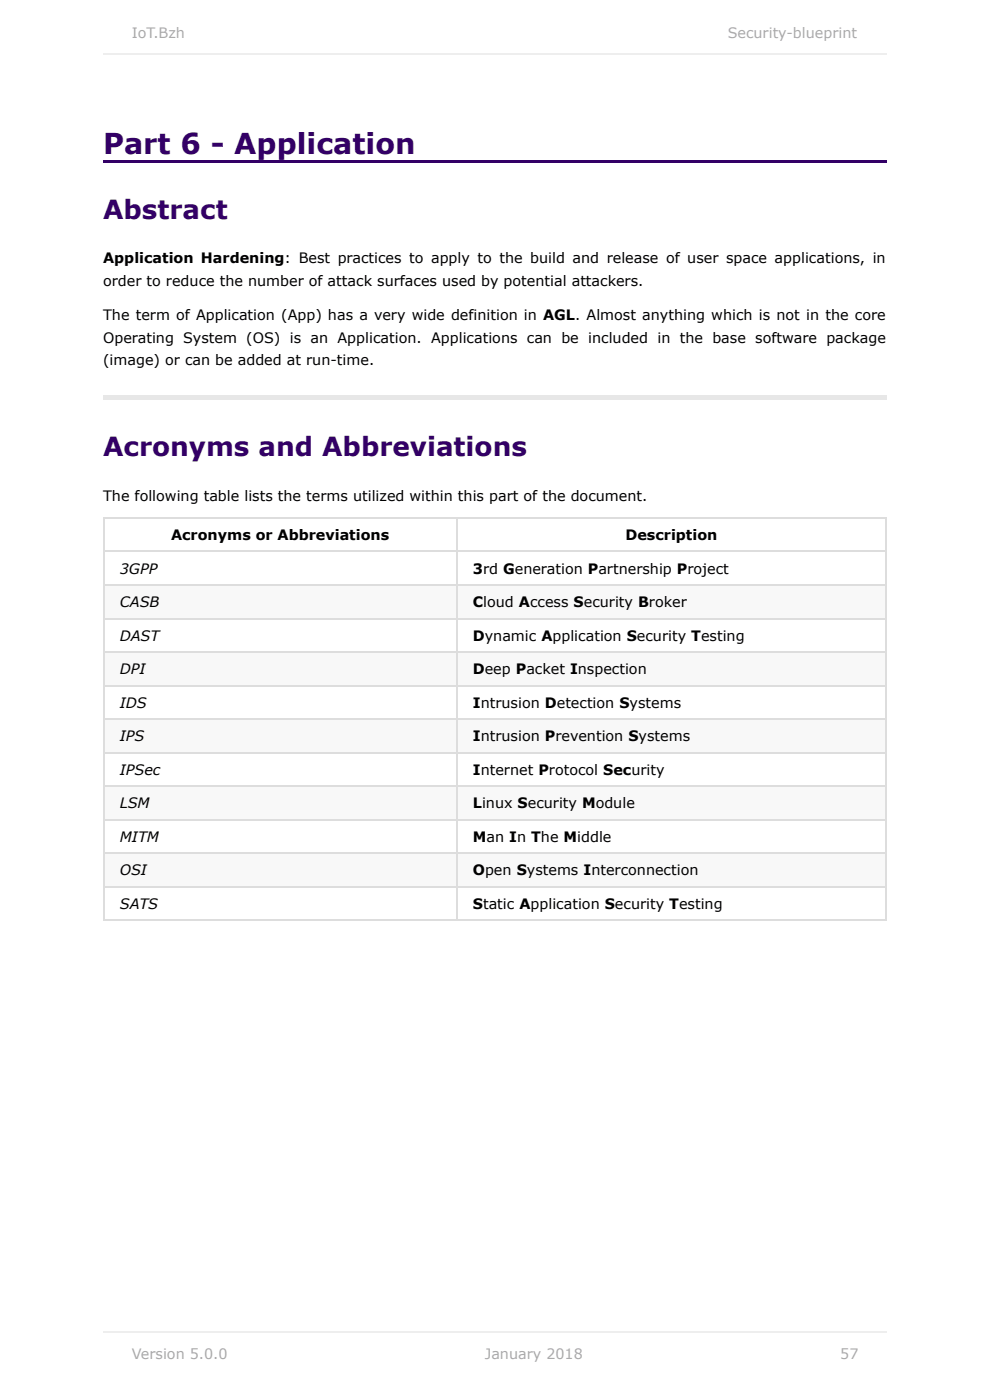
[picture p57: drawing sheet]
<svg xmlns="http://www.w3.org/2000/svg" width="210mm" height="297mm" viewBox="0 0 210 297" stroke-linecap="round" stroke-linejoin="round" font-family="sans-serif">
<defs><g id="words">
<text font-size="6.1" fill="#306" x="21.9" y="32.8">Part 6 - Application</text>
<g font-size="5.6" fill="#306">
<text x="21.9" y="46.5">Abstract</text>
<text x="21.9" y="96.8">Acronyms and Abbreviations</text>
</g>
<g font-size="3" fill="#aaa">
<text x="28" y="8.1">IoT.Bzh</text>
<text x="154.4" y="8.1">Security-blueprint</text>
<text x="28" y="288.4">Version 5.0.0</text>
<text x="102.8" y="288.4">January 2018</text>
<text x="178.2" y="288.4">57</text>
</g>
<g font-size="3">
<text x="21.9" y="55.9">Application Hardening: Best practices to apply to the build and release of user space applications, in</text>
<text x="21.9" y="60.7">order to reduce the number of attack surfaces used by potential attackers.</text>
<text x="21.9" y="67.8">The term of Application (App) has a very wide definition in AGL. Almost anything which is not in the core</text>
<text x="21.9" y="72.7">Operating System (OS) is an Application. Applications can be included in the base software package</text>
<text x="21.9" y="77.5">(image) or can be added at run-time.</text>
<text x="21.9" y="106.2">The following table lists the terms utilized within this part of the document.</text>
<text x="36.3" y="114.6">Acronyms or Abbreviations</text>
<text x="132.7" y="114.6">Description</text>
<text x="25.4" y="121.7">3GPP</text>
<text x="100.3" y="121.7">3rd Generation Partnership Project</text>
<text x="25.4" y="128.8">CASB</text>
<text x="100.3" y="128.8">Cloud Access Security Broker</text>
<text x="25.4" y="135.9">DAST</text>
<text x="100.3" y="135.9">Dynamic Application Security Testing</text>
<text x="25.4" y="143">DPI</text>
<text x="100.3" y="143">Deep Packet Inspection</text>
<text x="25.4" y="150.2">IDS</text>
<text x="100.3" y="150.2">Intrusion Detection Systems</text>
<text x="25.4" y="157.3">IPS</text>
<text x="100.3" y="157.3">Intrusion Prevention Systems</text>
<text x="25.4" y="164.4">IPSec</text>
<text x="100.3" y="164.4">Internet Protocol Security</text>
<text x="25.4" y="171.5">LSM</text>
<text x="100.3" y="171.5">Linux Security Module</text>
<text x="25.4" y="178.6">MITM</text>
<text x="100.3" y="178.6">Man In The Middle</text>
<text x="25.4" y="185.7">OSI</text>
<text x="100.3" y="185.7">Open Systems Interconnection</text>
<text x="25.4" y="192.8">SATS</text>
<text x="100.3" y="192.8">Static Application Security Testing</text>
</g>
</g></defs>
<path d="M21.9 34h166.2v.6h-166.2z" fill="#306"/>
<path d="M21.9 83.8h166.2v1.1h-166.2z" fill="#e7e7e7"/>
<g fill="#fff">
<path d="M21.9 109.8h74.9v7.1h-74.9z"/>
<path d="M96.8 109.8h91.1v7.1h-91.1z"/>
<path d="M21.9 116.9h74.9v7.1h-74.9z"/>
<path d="M96.8 116.9h91.1v7.1h-91.1z"/>
</g>
<g fill="#f8f8f8">
<path d="M21.9 124h74.9v7.1h-74.9z"/>
<path d="M96.8 124h91.1v7.1h-91.1z"/>
</g>
<g fill="#fff">
<path d="M21.9 131.1h74.9v7.1h-74.9z"/>
<path d="M96.8 131.1h91.1v7.1h-91.1z"/>
</g>
<g fill="#f8f8f8">
<path d="M21.9 138.2h74.9v7.1h-74.9z"/>
<path d="M96.8 138.2h91.1v7.1h-91.1z"/>
</g>
<g fill="#fff">
<path d="M21.9 145.3h74.9v7.1h-74.9z"/>
<path d="M96.8 145.3h91.1v7.1h-91.1z"/>
</g>
<g fill="#f8f8f8">
<path d="M21.9 152.4h74.9v7.2h-74.9z"/>
<path d="M96.8 152.4h91.1v7.2h-91.1z"/>
</g>
<g fill="#fff">
<path d="M21.9 159.6h74.9v7.1h-74.9z"/>
<path d="M96.8 159.6h91.1v7.1h-91.1z"/>
</g>
<g fill="#f8f8f8">
<path d="M21.9 166.7h74.9v7.1h-74.9z"/>
<path d="M96.8 166.7h91.1v7.1h-91.1z"/>
</g>
<g fill="#fff">
<path d="M21.9 173.8h74.9v7.1h-74.9z"/>
<path d="M96.8 173.8h91.1v7.1h-91.1z"/>
</g>
<g fill="#f8f8f8">
<path d="M21.9 180.9h74.9v7.1h-74.9z"/>
<path d="M96.8 180.9h91.1v7.1h-91.1z"/>
</g>
<g fill="#fff">
<path d="M21.9 188h74.9v7.1h-74.9z"/>
<path d="M96.8 188h91.1v7.1h-91.1z"/>
</g>
<g fill="none" stroke="#ddd" stroke-width=".25">
<path d="M21.9 117h166.2M21.9 109.9h166.2M22 109.8v85.6M96.9 109.8v85.6M188 109.8v85.6M21.9 138.3h166.2M21.9 131.2h166.2M21.9 124.1h166.2M21.9 159.7h166.2M21.9 152.6h166.2M21.9 145.5h166.2M21.9 173.9h166.2"/>
<path d="M21.9 166.8h166.2M21.9 188.1h166.2M21.9 195.2h166.2M21.9 181h166.2"/>
</g>
<path d="M21.9 11.6h166.2M21.9 282.6h166.2" fill="none" stroke="#eee" stroke-width=".25"/>
<use href="#words"/>
</svg>
